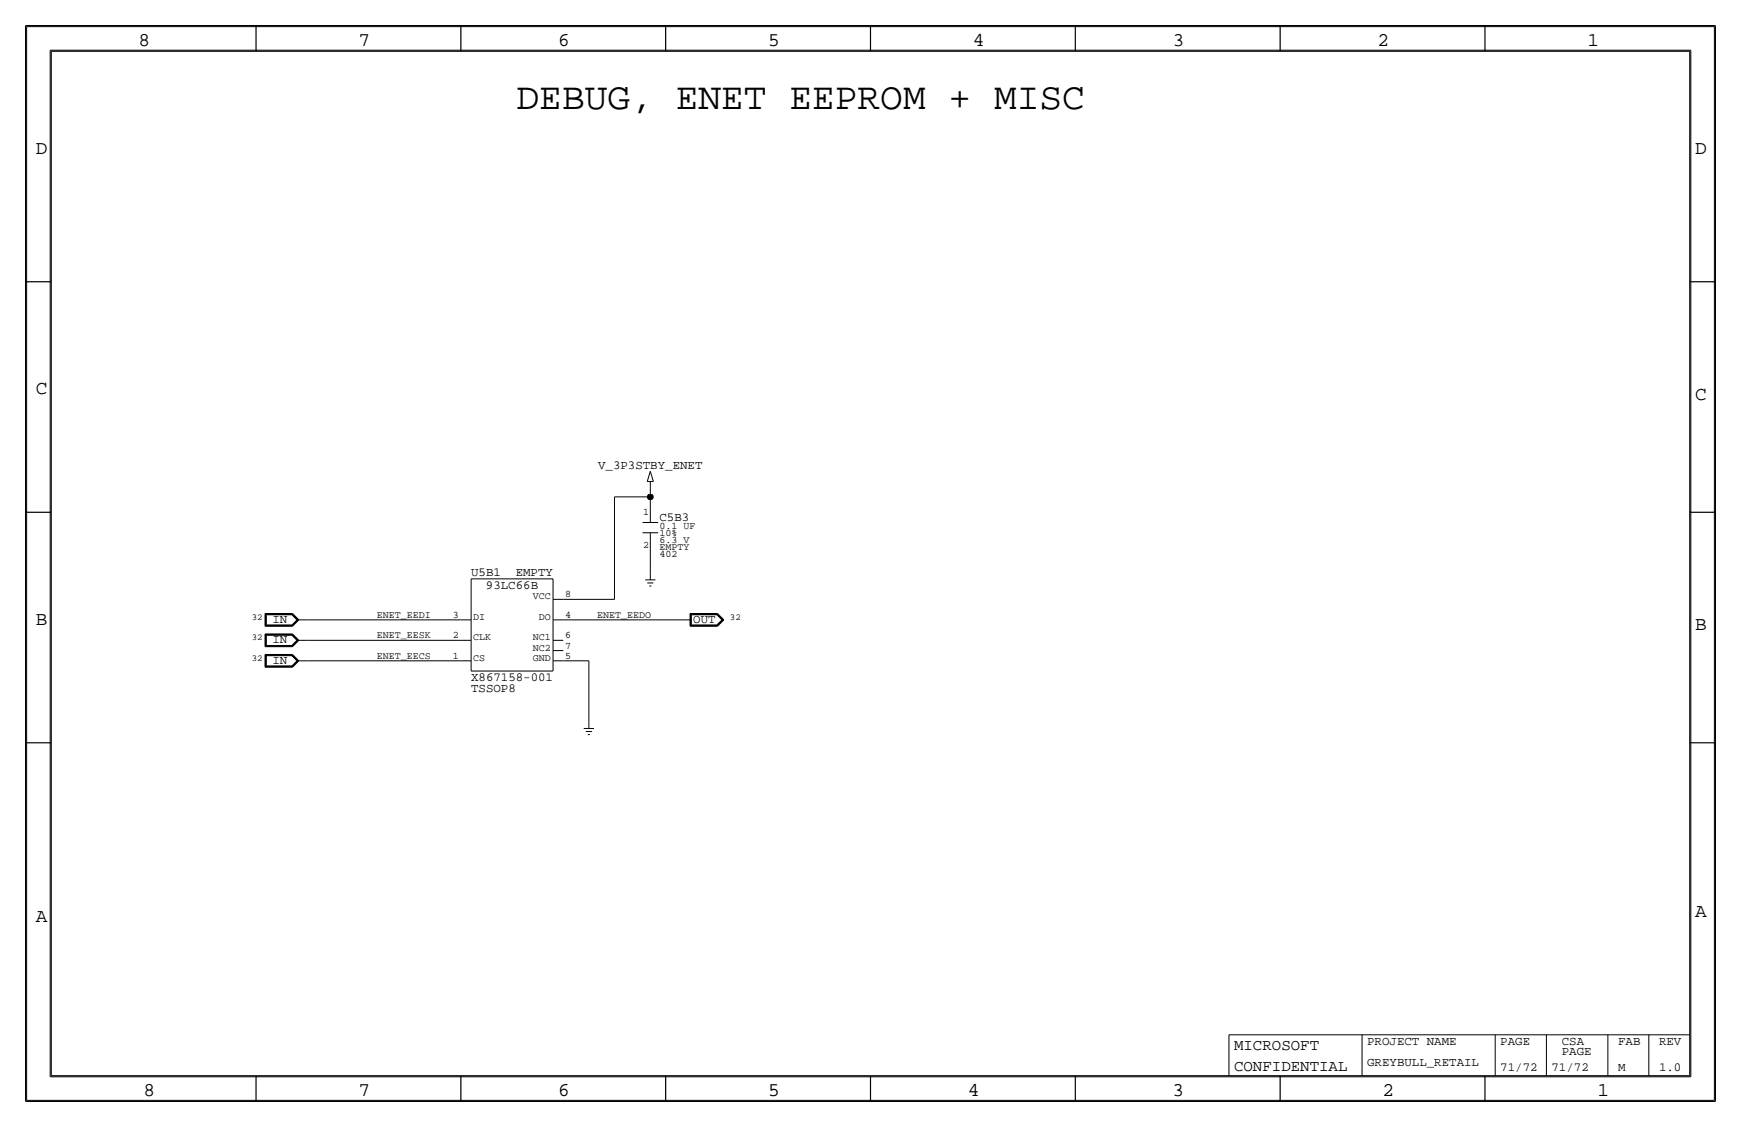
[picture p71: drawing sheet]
<svg xmlns="http://www.w3.org/2000/svg" width="432mm" height="279mm" viewBox="0 0 432 279" stroke-linecap="round" stroke-linejoin="round" font-family="sans-serif">
<defs><g id="words">
<text font-size="9.4" x="128.1" y="27">DEBUG, ENET EEPROM + MISC</text>
<g font-size="4.8">
<text x="34.3" y="11.4">8</text>
<text x="88.9" y="11.4">7</text>
<text x="138.5" y="11.4">6</text>
<text x="190.5" y="11.4">5</text>
<text x="241.3" y="11.4">4</text>
<text x="290.8" y="11.4">3</text>
<text x="341.6" y="11.4">2</text>
<text x="393.7" y="11.4">1</text>
<text x="8.9" y="38.1">D</text>
<text x="420.4" y="38.1">D</text>
<text x="8.9" y="97.8">C</text>
<text x="420.4" y="99.1">C</text>
<text x="8.9" y="154.9">B</text>
<text x="420.4" y="156.2">B</text>
<text x="420.4" y="227.3">A</text>
<text x="8.9" y="228.6">A</text>
<text x="35.6" y="271.8">8</text>
<text x="88.9" y="271.8">7</text>
<text x="138.4" y="271.8">6</text>
<text x="190.5" y="271.8">5</text>
<text x="240" y="271.8">4</text>
<text x="290.8" y="271.8">3</text>
<text x="342.9" y="271.8">2</text>
<text x="396.2" y="271.8">1</text>
</g>
<g font-size="3.9">
<text x="306.1" y="260.4">MICROSOFT</text>
<text x="306.1" y="265.4">CONFIDENTIAL</text>
</g>
<g font-size="3.1">
<text x="148.3" y="116.2">V_3P3STBY_ENET</text>
<text x="163.6" y="129.3">C5B3</text>
<text x="116.8" y="142.7">U5B1</text>
<text x="127.9" y="142.7">EMPTY</text>
<text x="120.5" y="146">93LC66B</text>
<text x="67.6" y="154.4">IN</text>
<text x="172" y="154.4">OUT</text>
<text x="67.6" y="159.5">IN</text>
<text x="67.6" y="164.6">IN</text>
<text x="116.8" y="171.4">TSSOP8</text>
<text x="116.8" y="168.9">X867158-001</text>
<text x="339.1" y="259.1">PROJECT NAME</text>
<text x="372.1" y="259.1">PAGE</text>
<text x="387.4" y="259.1">CSA</text>
<text x="387.4" y="261.6">PAGE</text>
<text x="401.3" y="259.1">FAB</text>
<text x="411.5" y="259.1">REV</text>
<text x="339.1" y="264.2">GREYBULL_RETAIL</text>
<text x="372.1" y="265.4">71/72</text>
<text x="384.8" y="265.4">71/72</text>
<text x="401.3" y="265.4">M</text>
<text x="411.5" y="265.4">1.0</text>
</g>
<g font-size="2.5">
<text x="159.5" y="127.8">1</text>
<text x="163.6" y="131.1">0.1 UF</text>
<text x="159.5" y="135.9">2</text>
<text x="163.6" y="132.8">10%</text>
<text x="163.6" y="134.6">6.3 V</text>
<text x="163.6" y="136.4">EMPTY</text>
<text x="163.6" y="138.2">402</text>
<text x="132.2" y="148.6">VCC</text>
<text x="140.2" y="148.1">8</text>
<text x="93.5" y="153.2">ENET_EEDI</text>
<text x="112.3" y="153.2">3</text>
<text x="117.3" y="153.7">DI</text>
<text x="133.7" y="153.7">DO</text>
<text x="140.2" y="153.2">4</text>
<text x="148.1" y="153.2">ENET_EEDO</text>
<text x="93.5" y="158.2">ENET_EESK</text>
<text x="112.3" y="158.2">2</text>
<text x="117.3" y="158.8">CLK</text>
<text x="132.2" y="161.3">NC2</text>
<text x="132.2" y="158.8">NC1</text>
<text x="140.2" y="160.8">7</text>
<text x="140.2" y="158.2">6</text>
<text x="93.5" y="163.3">ENET_EECS</text>
<text x="112.3" y="163.3">1</text>
<text x="117.3" y="163.8">CS</text>
<text x="132.2" y="163.8">GND</text>
<text x="140.2" y="163.3">5</text>
</g>
<g font-size="2.3">
<text x="62.4" y="153.7">32</text>
<text x="181.1" y="153.7">32</text>
<text x="62.4" y="158.7">32</text>
<text x="62.4" y="163.8">32</text>
</g>
</g></defs>
<!-- layer: Nets -->
<path d="M152.4 123.2h8.9zM152.4 123.2v25.4zM161.3 135.9v6.3zM161.3 123.2v2.5zM161.3 120.6v2.6zM76.2 153.7h38.1zM76.2 158.8h38.1zM139.7 148.6h12.7zM139.7 153.7h29.2zM76.2 163.8h38.1zM139.7 163.8h6.3zM146 163.8v15.3z" fill="none" stroke="#000" stroke-width=".25"/>
<circle cx="161.3" cy="123.2" r=".72" fill="#000" stroke="#000" stroke-width=".25"/>
<!-- layer: Components -->
<g fill="none" stroke="#000" stroke-width=".25">
<path d="M160.5 119.4h1.6zM161.3 119.4v1.2zM161.3 116.8l.8 2.6zM161.3 116.8l-.8 2.6zM159.4 129.5h3.8zM159.4 132.1h3.8zM161.3 125.7v3.8zM161.3 132.1v3.8zM65.7 157.2v3.1zM65.7 152.1v3.1zM65.7 155.2h6.8zM65.7 157.2h6.8z"/>
<path d="M65.7 152.1h6.8zM65.8 157.3v2.9zM65.8 152.2v2.9zM65.8 155.1h6.7zM65.8 157.3h6.7zM65.8 152.2h6.7zM65.9 157.4h6.5zM65.9 152.3h6.5zM65.9 157.4v2.7zM65.9 152.3v2.7zM65.9 155h6.5zM66 157.5v2.5z"/>
<path d="M66 152.4v2.5zM66 154.9h6.4zM66 157.5h6.4zM66 152.4h6.4zM72.4 154.9l1.3-1.2zM72.4 157.5l1.3 1.3zM72.4 152.4l1.3 1.3zM72.4 155l1.4-1.3zM72.4 157.4l1.4 1.4zM72.4 152.3l1.4 1.4zM72.5 157.3l1.5 1.5zM72.5 152.2l1.5 1.5z"/>
<path d="M72.5 155.1l1.5-1.4zM72.5 157.2l1.6 1.6zM72.5 152.1l1.6 1.6zM73.7 158.8h2.5zM73.7 153.7h2.5zM74.1 153.7l-1.6 1.5zM114.3 153.7h2.5zM114.3 158.8h2.5zM116.8 143.5h20.4zM116.8 143.5v22.9zM137.2 148.6h2.5zM137.2 158.8h2.5z"/>
<path d="M137.2 153.7h2.5zM137.2 143.5v22.9zM160 143.8h2.6zM160.5 144.5h1.6zM161 145.3h.5zM161.3 142.2v1.6zM168.9 153.7h2.6zM171.1 152.1h6.9zM171.1 155.2h6.9zM171.1 152.1v3.1zM171.2 152.2h6.7zM171.2 152.2v2.9z"/>
<path d="M171.2 155.1h6.7zM171.3 152.3v2.7zM171.3 155h6.6zM171.3 152.3h6.6zM171.4 152.4h6.4zM171.4 152.4v2.5zM171.4 154.9h6.4zM177.8 154.9l1.3-1.2zM177.8 152.4l1.3 1.3zM177.9 155l1.3-1.3zM177.9 152.3l1.3 1.4zM177.9 152.2l1.5 1.5z"/>
<path d="M177.9 155.1l1.5-1.4zM178 152.1l1.5 1.6zM178 155.2l1.5-1.5zM65.7 160.3h6.8zM65.7 162.3v3.1zM65.7 165.4h6.8zM65.7 162.3h6.8zM65.8 160.2h6.7zM65.8 162.4v2.9zM65.8 165.3h6.7zM65.8 162.4h6.7zM65.9 162.5h6.5z"/>
<path d="M65.9 160.1h6.5zM65.9 162.5v2.7zM65.9 165.2h6.5zM66 160h6.4zM66 162.6v2.5zM66 165.1h6.4zM66 162.6h6.4zM72.4 160l1.3-1.2zM72.4 165.1l1.3-1.3zM72.4 162.6l1.3 1.2zM72.4 160.1l1.4-1.3zM72.4 165.2l1.4-1.4z"/>
<path d="M72.4 162.5l1.4 1.3zM72.5 162.4l1.5 1.4zM72.5 160.2l1.5-1.5zM72.5 165.3l1.5-1.5zM72.5 162.3l1.6 1.5zM72.5 160.3l1.6-1.6zM72.5 165.4l1.6-1.6zM73.7 163.8h2.5zM114.3 163.8h2.5zM116.8 166.4h20.4zM137.2 161.3h2.5zM137.2 163.8h2.5z"/>
<path d="M146 179.1v1.5zM144.8 180.6h2.5zM145.3 181.4h1.5zM145.8 182.1h.5z"/>
</g>
<!-- layer: Page Border and Title Block -->
<g fill="none" stroke="#000" stroke-width=".3">
<path d="M6.3 6.3v266.7zM6.4 6.3h419zM12.7 12.7h406.4zM12.7 12.7v254zM63.5 6.3v6.4zM114.3 6.3v6.4zM165.1 6.3v6.4zM215.9 6.3v6.4zM266.7 6.3v6.4zM317.5 6.3v6.4zM368.3 6.3v6.4zM419.1 12.7v254z"/>
<path d="M425.4 6.3v266.7zM6.3 69.8h6.4zM419.1 69.8h6.3zM6.3 127h6.4zM419.1 127h6.3zM6.3 184.1h6.4zM419.1 184.1h6.3zM6.4 273h419zM12.7 266.7h406.4zM63.5 266.7v6.3zM114.3 266.7v6.3zM165.1 266.7v6.3z"/>
<path d="M215.9 266.7v6.3zM266.7 266.7v6.3zM317.5 266.7v6.3zM368.3 266.7v6.3z"/>
</g>
<g fill="none" stroke="#000" stroke-width=".25">
<path d="M6.6 6.6h418.6zM6.6 6.6v266.2zM12.4 12.4v254.6zM12.4 12.4h407zM419.4 12.4v254.6zM425.2 6.6v266.2zM304.8 256.5v10.2zM304.8 256.5h114.3zM337.8 256.5v10.2zM370.8 256.5v10.2zM383.5 256.5v10.2zM398.8 256.5v10.2z"/>
<path d="M408.9 256.5v10.2zM6.6 272.8h418.6zM12.4 267h407z"/>
</g>
<use href="#words"/>
</svg>
